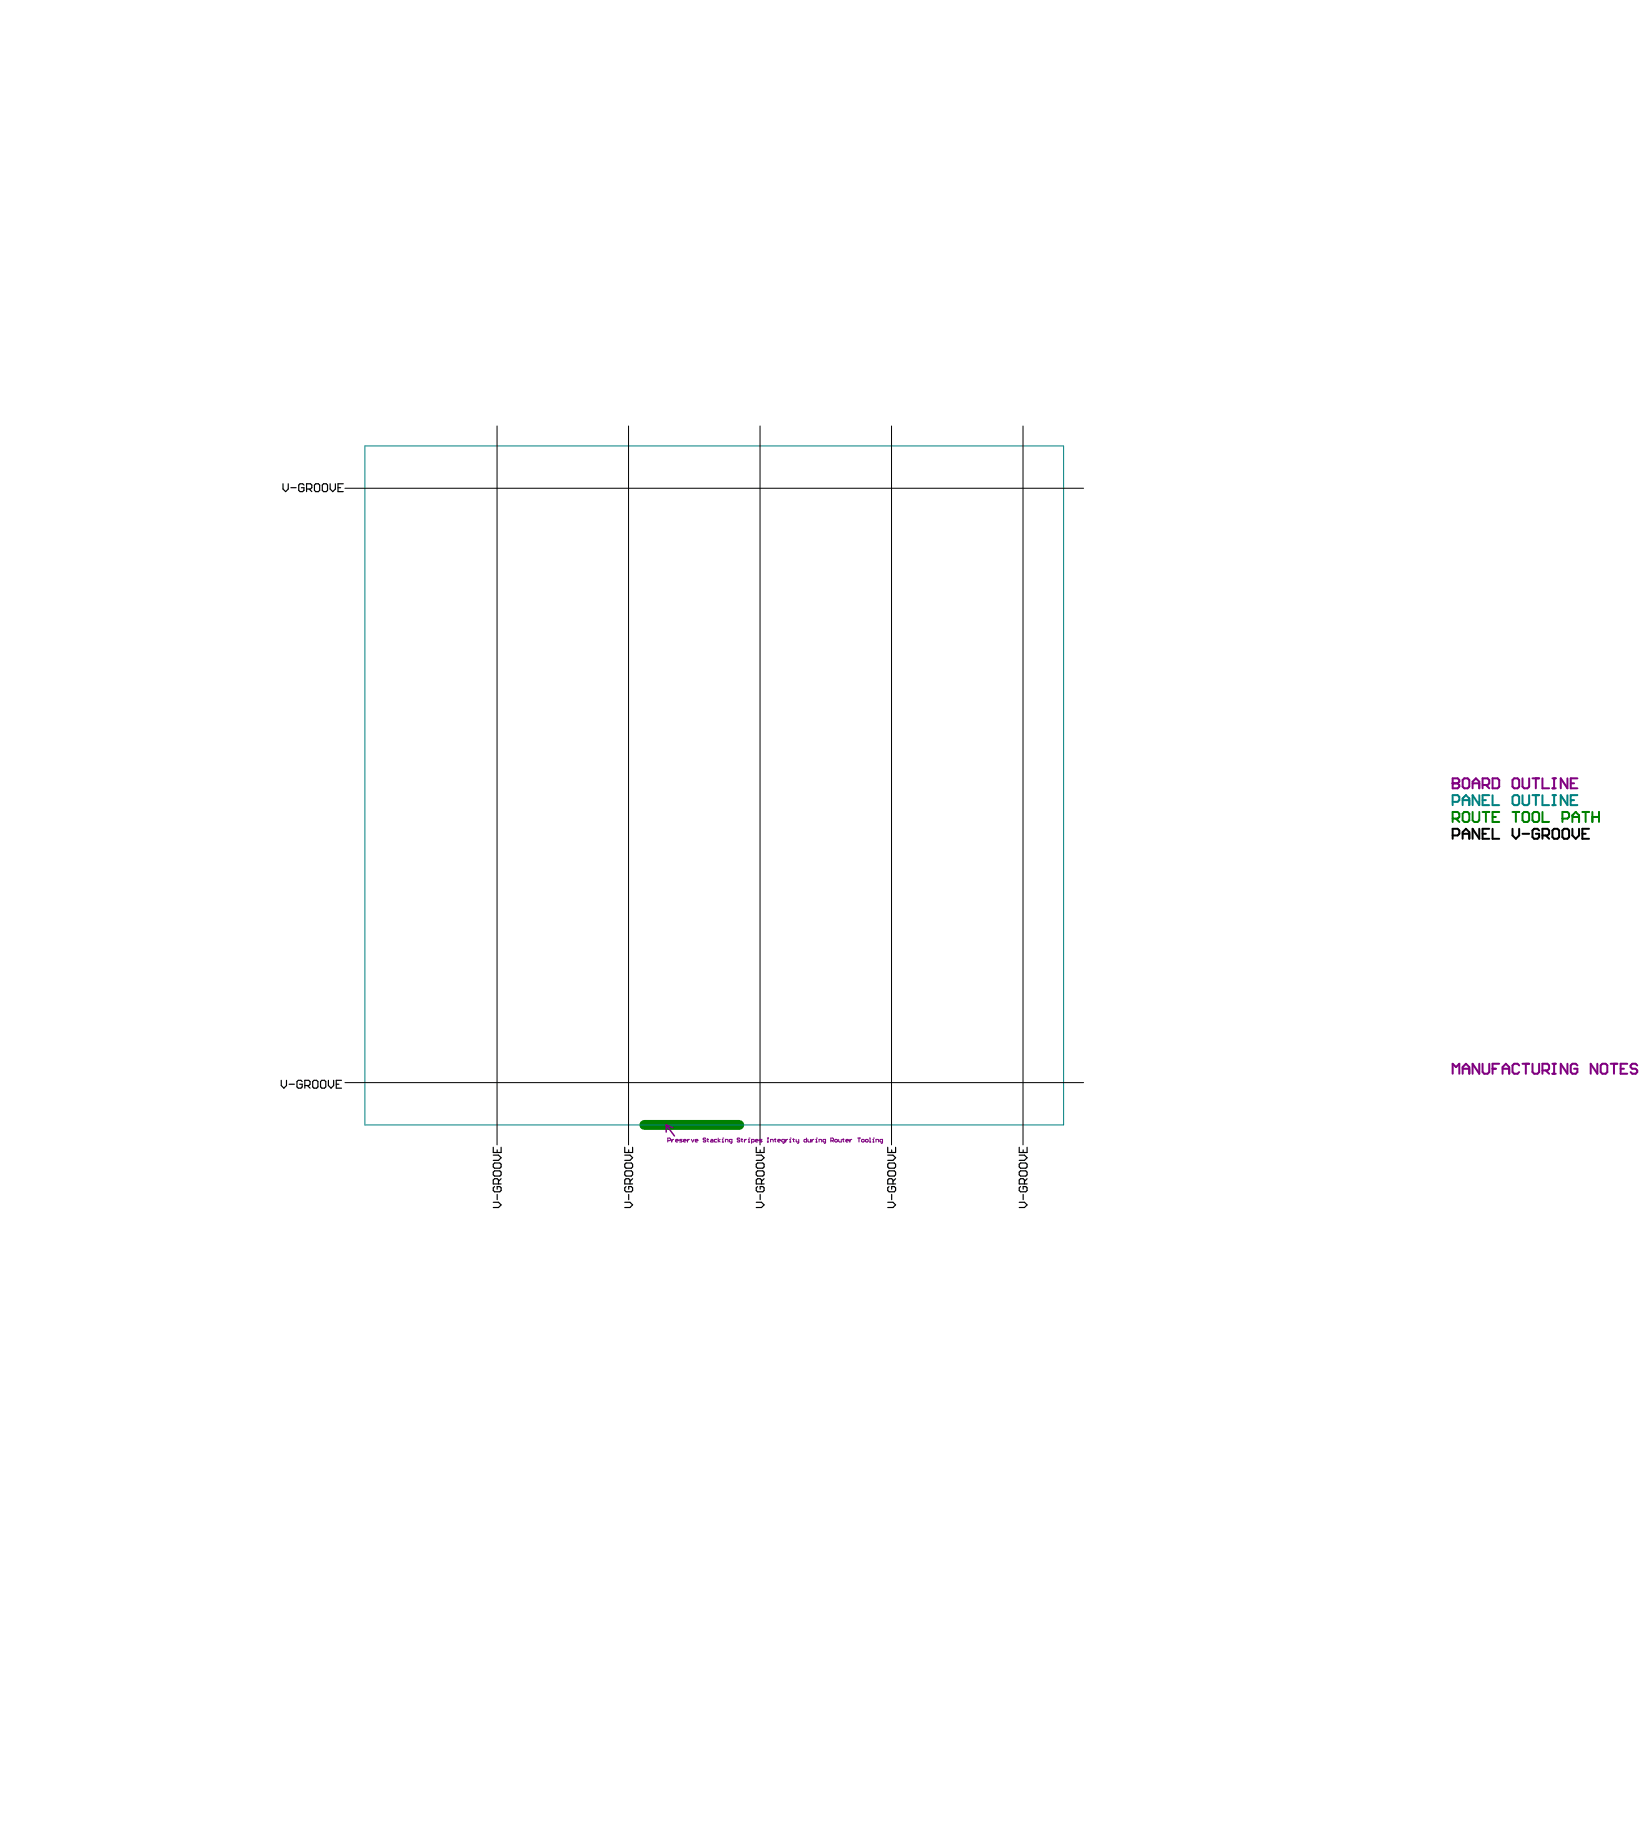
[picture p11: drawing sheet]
<svg xmlns="http://www.w3.org/2000/svg" width="1390mm" height="1552mm" viewBox="0 0 1390 1552" stroke-linecap="round" stroke-linejoin="round" font-family="sans-serif">
<path d="M545 952h81" fill="none" stroke="#008000" stroke-width="8.4"/>
<g fill="none" stroke="#008000" stroke-width="1.7">
<path d="M1229 693h5l1-1v-3l-1-2h-5v9M1232 693l3 3M1239 687h3l1 2v5l-1 2h-3l-1-2v-5zM1246 687v7l2 2h2l2-2v-7M1255 687h5M1257 687v9M1263 692h3M1269 687h-6v9h6M1280 687h6M1283 687v9M1290 687h3l1 2v5l-1 2h-3l-2-2v-5zM1298 687h3l2 2v5l-2 2h-3l-1-2v-5z"/>
<path d="M1305 687v9h6M1322 693h4l2-1v-3l-2-2h-4v9M1331 692h5M1331 696v-6l3-3 2 3v6M1339 687h6M1342 687v9M1348 692h5M1348 687v9M1353 687v9"/>
</g>
<path d="M1229 659v8h5l1-1v-2l-1-1h-5" fill="none" stroke="#800080" stroke-width="1.7"/>
<circle cx="1229" cy="663" r=".8" fill="#800080"/>
<g fill="none" stroke="#800080" stroke-width="1.7">
<path d="M1229 659h5l1 1v2l-1 1h-5M1239 659h3l1 1v6l-1 1h-3l-1-1v-6zM1263 659h4l2 1v6l-2 1h-4zM1281 659h3l2 1v6l-2 1h-3l-1-1v-6zM1288 659v7l2 1h3l1-1v-7M1297 659h6M1300 659v8M1305 659v8h6M1314 659h3M1315 659v8M1326 659v8l-5-8v8M1335 659h-6v8h6"/>
<path d="M1246 663h6M1246 667v-5l3-3 3 3v5M1255 664h4l1-1v-3l-1-1h-4v8M1257 664l3 3M1314 667h3M1329 663h3M1229 909v-9l3 3 3-3v9M1238 909v-6l3-3 2 3v6M1238 905h5M1252 900v9l-6-9v9M1255 900v7l1 2h3l1-2v-7M1263 905h3"/>
<path d="M1269 900h-6v9M1272 905h5M1272 909v-6l2-3 3 3v6M1286 902l-2-2h-3l-1 2v5l1 2h3l2-2M1288 900h6M1291 900v9M1297 900v7l1 2h3l2-2v-7M1305 906h5l1-1v-3l-1-2h-5v9M1308 906l3 3M1314 909h3M1314 900h3M1315 900v9"/>
<path d="M1326 900v9l-5-9v9M1335 902l-1-2h-3l-2 2v5l2 2h3l1-2v-2h-3M1352 900v9l-6-9v9M1356 900h3l1 2v5l-1 2h-3l-1-2v-5zM1363 900h6M1366 900v9M1372 905h2M1377 900h-5v9h5M1386 902l-2-2h-3l-1 2v1l1 2h3l2 1v1l-2 2h-3l-1-2"/>
</g>
<path d="M309 377h591v575h-591z" fill="none" stroke="#008080" stroke-width=".85"/>
<g fill="none" stroke="#008080" stroke-width="1.7">
<path d="M1229 679h5l1-2v-3l-1-1h-5v8M1238 677h5M1252 673v8l-6-8v8M1255 677h2M1260 673h-5v8h5M1263 673v8h6M1281 673h3l2 1v6l-2 1h-3l-1-1v-6zM1288 673v7l2 1h3l1-1v-7M1297 673h6M1300 673v8M1305 673v8h6M1314 673h3"/>
<path d="M1315 673v8M1326 673v8l-5-8v8M1329 677h3M1335 673h-6v8h6M1238 681v-5l3-3 2 3v5M1314 681h3"/>
</g>
<path d="M421 361v608M532 361v608M643 361v608M754 361v608M866 361v608M292 413h625M292 916h625" fill="none" stroke="#000" stroke-width=".85"/>
<g fill="none" stroke="#000" stroke-width="1">
<path d="M240 409v5l2 2 2-2v-5M246 413h5M257 411l-1-2h-2l-1 2v4l1 1h2l1-1v-2h-2M259 414h4l1-1v-2l-1-2h-4v7M262 414l2 2M267 409h2l2 2v4l-2 1h-2l-1-1v-4zM274 409h2l1 2v4l-1 1h-2l-1-1v-4zM279 409v5l3 2 2-2v-5M286 413h2M290 409h-4v7h4M238 914v5l2 2 2-2v-5M245 918h4"/>
<path d="M256 916l-1-2h-3l-1 2v4l1 1h3l1-1v-2h-2M258 919h3l1-1v-2l-1-2h-3v7M260 919l2 2M266 914h2l1 2v4l-1 1h-2l-1-1v-4zM272 914h3l1 2v4l-1 1h-3l-1-1v-4zM278 914v5l2 2 2-2v-5M285 918h2M289 914h-4v7h4M417 978h5l2 2-2 2h-5M417 971v5h7v-5M421 973v3M529 971v5h6v-5"/>
<path d="M529 978h4l2 2-2 2h-4M532 973v3M640 978h4l3 2-3 2h-4M640 971v5h7v-5M643 973v3M751 978h5l2 2-2 2h-5M751 971v5h7v-5M755 973v3M863 978h4l2 2-2 2h-4M863 971v5h6v-5M866 973v3M419 991h4l1 1v2l-1 1h-4l-2-1v-2z"/>
<path d="M419 984h4l1 2v2l-1 1h-4l-2-1v-2zM424 998l-2 2M530 984h4l1 2v2l-1 1h-4l-1-1v-2zM530 991h4l1 1v2l-1 1h-4l-1-1v-2zM535 998l-2 2M641 991h5l1 1v2l-1 1h-5l-1-1v-2zM641 984h5l1 2v2l-1 1h-5l-1-1v-2zM647 998l-3 2M752 991h5l1 1v2l-1 1h-5l-1-1v-2zM752 984h5l1 2v2l-1 1h-5l-1-1v-2zM758 998l-2 2M864 991h4l1 1v2l-1 1h-4l-1-1v-2z"/>
<path d="M864 984h4l1 2v2l-1 1h-4l-1-1v-2zM869 998l-2 2M417 1018h5l2 2-2 2h-5M419 1004l-2 1v3l2 1h4l1-1v-3l-1-1h-2v3M421 1011v4M422 1002v-3l-1-1h-2l-2 1v3h7M529 1018h4l2 2-2 2h-4M530 1004l-1 1v3l1 1h4l1-1v-3l-1-1h-2v3M532 1011v4M533 1002v-3l-1-1h-2l-1 1v3h6M640 1018h4l3 2-3 2h-4M641 1004l-1 1v3l1 1h5l1-1v-3l-1-1h-3v3"/>
<path d="M643 1011v4M644 1002v-3l-1-1h-2l-1 1v3h7M751 1018h5l2 2-2 2h-5M752 1004l-1 1v3l1 1h5l1-1v-3l-1-1h-2v3M755 1011v4M756 1002v-3l-1-1h-3l-1 1v3h7M863 1018h4l2 2-2 2h-4M864 1004l-1 1v3l1 1h4l1-1v-3l-1-1h-2v3M866 1011v4M867 1002v-3l-1-1h-2l-1 1v3h6"/>
</g>
<g fill="none" stroke="#000" stroke-width="1.7">
<path d="M1229 707h5l1-1v-3l-1-1h-5v8M1238 710v-6l3-2 2 2v6M1238 706h5M1252 702v8l-6-8v8M1255 706h2M1260 702h-5v8h5M1263 702v8h6M1280 702v5l3 3 3-3v-5M1288 706h6M1303 703l-2-1h-3l-1 1v6l1 1h3l2-1v-3h-3M1305 707h5l1-1v-3l-1-1h-5v8M1308 707l3 3"/>
<path d="M1315 702h3l1 1v6l-1 1h-3l-1-1v-6zM1324 702h2l2 1v6l-2 1h-2l-2-1v-6zM1331 702v5l3 3 2-3v-5M1339 706h3M1345 702h-6v8h6"/>
</g>
<path d="M564 952v6M564 952l5 3M564 952l7 10" fill="none" stroke="#800080" stroke-width="1.3"/>
<g fill="none" stroke="#800080" stroke-width=".85">
<path d="M565 966l2-1v-2h-2v4M568 964v3M570 964l-2 2M572 966h2l-1-2-1 1v2h1M577 964l-2 1 2 1-2 1M578 966h3l-1-2-2 1 1 2h1M582 964v3M583 964l-1 2M585 964l1 3 1-3M588 966h3l-1-2-2 1 1 2h1M597 964v-1l-2 1 1 1 1 1v1l-2-1M598 964h1"/>
<path d="M599 964v2v1M602 964l1 1v2h-1l-1-1h1h1M607 964l-3 1 1 2h2M608 963v4M609 964l-1 2 1 1M611 964h1v3M611 967h1"/>
</g>
<circle cx="612" cy="963" r=".3" fill="#800080"/>
<path d="M614 967v-3h2v3M619 967l-2-1 1-2h1v3l-1 1M626 964l-2-1v1l2 1v1v1l-2-1M627 964h1M628 964v2v1M630 964v3M632 964l-2 2M633 964h1v3M633 967h1" fill="none" stroke="#800080" stroke-width=".85"/>
<circle cx="634" cy="963" r=".3" fill="#800080"/>
<g fill="none" stroke="#800080" stroke-width=".85">
<path d="M636 967l2-1v-2h-2v4M639 966h3l-1-2-2 1v1l2 1M645 964l-2 1 2 1-2 1M649 967h1M649 963h1M650 963v4M652 967v-3l2 1v2M655 964h2M656 964v2l1 1M658 966h2v-2l-2 1 1 2h1M664 967l-2-1v-2h2v3l-1 1M665 964v3"/>
<path d="M667 964l-2 2M668 964h1v3M668 967h1"/>
</g>
<circle cx="669" cy="963" r=".3" fill="#800080"/>
<path d="M671 964h1M672 964v2v1M674 964v3h2M676 964v3l-1 1M683 963v4h-2l-1-2 3-1M684 964v3h2v-3M687 964v3M689 964l-2 2M690 964h1v3M690 967h1" fill="none" stroke="#800080" stroke-width=".85"/>
<circle cx="691" cy="963" r=".3" fill="#800080"/>
<g fill="none" stroke="#800080" stroke-width=".85">
<path d="M693 967v-3l2 1v2M699 967l-3-1 1-2h2v3l-1 1M703 966l2-1v-2h-2v4M704 966l1 1M707 964l2 1-1 2-2-1zM710 964v3h2v-3M713 964h1M714 964v2v1M716 966h2v-2l-2 1v2h2M719 964v3M721 964l-2 2M726 963h2"/>
<path d="M727 963v4M730 964l1 1v2l-2-1zM733 964l2 1-1 2-2-1zM736 967h1M736 963v4M739 964v3M739 967h1"/>
</g>
<circle cx="739" cy="963" r=".3" fill="#800080"/>
<path d="M741 967v-3l3 1v2M747 967l-2-1v-2h2v3l-1 1" fill="none" stroke="#800080" stroke-width=".85"/>
</svg>
